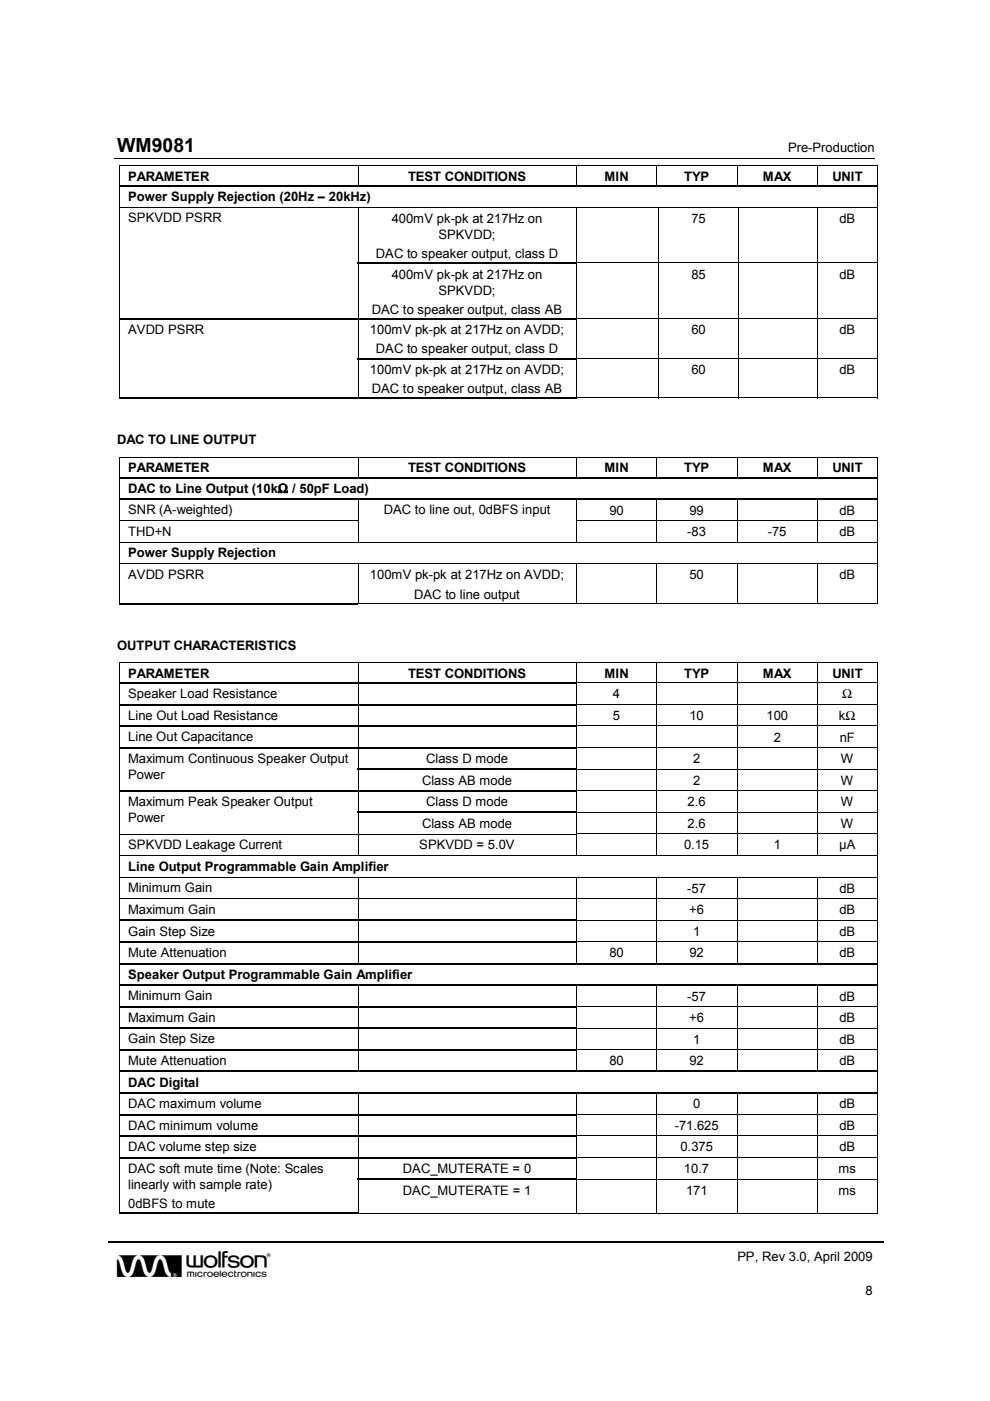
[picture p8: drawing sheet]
<svg xmlns="http://www.w3.org/2000/svg" width="210mm" height="297mm" viewBox="0 0 210 297" stroke-linecap="round" stroke-linejoin="round" font-family="sans-serif">
<defs><g id="words">
<text font-size="6.9" x="24.8" y="270.7">w</text>
<text font-size="4.1" x="24.8" y="32.3">WM9081</text>
<g font-size="2.8">
<text x="167.1" y="32.3">Pre-Production</text>
<text x="27.2" y="38.3">PARAMETER</text>
<text x="86.5" y="38.3">TEST CONDITIONS</text>
<text x="128.2" y="38.3">MIN</text>
<text x="145.1" y="38.3">TYP</text>
<text x="161.8" y="38.3">MAX</text>
<text x="176.5" y="38.3">UNIT</text>
<text x="27.2" y="42.6">Power Supply Rejection (20Hz – 20kHz)</text>
<text x="27.2" y="47.2">SPKVDD PSRR</text>
<text x="83.1" y="47.2">400mV pk-pk at 217Hz on</text>
<text x="146.6" y="47.2">75</text>
<text x="178" y="47.2">dB</text>
<text x="93" y="50.6">SPKVDD;</text>
<text x="79.7" y="54.7">DAC to speaker output, class D</text>
<text x="83.1" y="59.1">400mV pk-pk at 217Hz on</text>
<text x="146.6" y="59.1">85</text>
<text x="178" y="59.1">dB</text>
<text x="93" y="62.5">SPKVDD;</text>
<text x="27.2" y="70.8">AVDD PSRR</text>
<text x="78.4" y="70.9">100mV pk-pk at 217Hz on AVDD;</text>
<text x="78.9" y="66.5">DAC to speaker output, class AB</text>
<text x="146.6" y="70.9">60</text>
<text x="178" y="70.9">dB</text>
<text x="79.7" y="74.9">DAC to speaker output, class D</text>
<text x="78.4" y="79.3">100mV pk-pk at 217Hz on AVDD;</text>
<text x="78.9" y="83.4">DAC to speaker output, class AB</text>
<text x="146.6" y="79.3">60</text>
<text x="178" y="79.3">dB</text>
<text x="24.8" y="94.2">DAC TO LINE OUTPUT</text>
<text x="27.2" y="100.2">PARAMETER</text>
<text x="86.5" y="100.2">TEST CONDITIONS</text>
<text x="128.2" y="100.2">MIN</text>
<text x="145.1" y="100.2">TYP</text>
<text x="161.8" y="100.2">MAX</text>
<text x="176.5" y="100.2">UNIT</text>
<text x="27.2" y="104.5">DAC to Line Output (10kΩ / 50pF Load)</text>
<text x="27.2" y="109.1">SNR (A-weighted)</text>
<text x="27.2" y="113.6">THD+N</text>
<text x="81.4" y="109.1">DAC to line out, 0dBFS input</text>
<text x="129.2" y="109.1">90</text>
<text x="145.7" y="113.7">-83</text>
<text x="146.2" y="109.1">99</text>
<text x="162.8" y="113.7">-75</text>
<text x="178" y="109.1">dB</text>
<text x="178" y="113.7">dB</text>
<text x="27.2" y="118.2">Power Supply Rejection</text>
<text x="27.2" y="122.8">AVDD PSRR</text>
<text x="78.4" y="122.8">100mV pk-pk at 217Hz on AVDD;</text>
<text x="146.2" y="122.8">50</text>
<text x="178" y="122.8">dB</text>
<text x="87.8" y="126.9">DAC to line output</text>
<text x="24.8" y="137.8">OUTPUT CHARACTERISTICS</text>
<text x="27.2" y="143.7">PARAMETER</text>
<text x="86.5" y="143.7">TEST CONDITIONS</text>
<text x="128.2" y="143.7">MIN</text>
<text x="145.1" y="143.7">TYP</text>
<text x="161.8" y="143.7">MAX</text>
<text x="176.5" y="143.7">UNIT</text>
<text x="27.2" y="148">Speaker Load Resistance</text>
<text x="130" y="148.1">4</text>
<text x="178.6" y="148.1">Ω</text>
<text x="27.2" y="152.6">Line Out Load Resistance</text>
<text x="130" y="152.7">5</text>
<text x="146.2" y="152.7">10</text>
<text x="162.5" y="152.7">100</text>
<text x="177.9" y="152.7">kΩ</text>
<text x="27.2" y="157.2">Line Out Capacitance</text>
<text x="27.2" y="161.8">Maximum Continuous Speaker Output</text>
<text x="90.3" y="161.8">Class D mode</text>
<text x="147" y="161.8">2</text>
<text x="164" y="157.2">2</text>
<text x="178.1" y="157.2">nF</text>
<text x="178.3" y="161.8">W</text>
<text x="27.2" y="165.2">Power</text>
<text x="89.5" y="166.4">Class AB mode</text>
<text x="147" y="166.4">2</text>
<text x="178.3" y="166.4">W</text>
<text x="27.2" y="170.9">Maximum Peak Speaker Output</text>
<text x="90.3" y="170.9">Class D mode</text>
<text x="145.8" y="170.9">2.6</text>
<text x="178.3" y="170.9">W</text>
<text x="27.2" y="174.3">Power</text>
<text x="89.5" y="175.5">Class AB mode</text>
<text x="145.8" y="175.5">2.6</text>
<text x="178.3" y="175.5">W</text>
<text x="27.2" y="180">SPKVDD Leakage Current</text>
<text x="27.2" y="184.6">Line Output Programmable Gain Amplifier</text>
<text x="88.9" y="180.1">SPKVDD = 5.0V</text>
<text x="145" y="180.1">0.15</text>
<text x="164" y="180.1">1</text>
<text x="177.9" y="180.1">μA</text>
<text x="27.2" y="189.2">Minimum Gain</text>
<text x="145.7" y="189.2">-57</text>
<text x="178" y="189.2">dB</text>
<text x="27.2" y="193.8">Maximum Gain</text>
<text x="146.1" y="193.8">+6</text>
<text x="178" y="193.8">dB</text>
<text x="27.2" y="198.4">Gain Step Size</text>
<text x="27.2" y="202.9">Mute Attenuation</text>
<text x="129.2" y="203">80</text>
<text x="146.2" y="202.9">92</text>
<text x="147" y="198.4">1</text>
<text x="178" y="198.4">dB</text>
<text x="178" y="203">dB</text>
<text x="27.2" y="207.5">Speaker Output Programmable Gain Amplifier</text>
<text x="27.2" y="212.1">Minimum Gain</text>
<text x="145.7" y="212.1">-57</text>
<text x="178" y="212.1">dB</text>
<text x="27.2" y="216.7">Maximum Gain</text>
<text x="27.2" y="221.2">Gain Step Size</text>
<text x="146.1" y="216.7">+6</text>
<text x="147" y="221.3">1</text>
<text x="178" y="216.7">dB</text>
<text x="178" y="221.3">dB</text>
<text x="27.2" y="225.8">Mute Attenuation</text>
<text x="129.2" y="225.8">80</text>
<text x="146.2" y="225.8">92</text>
<text x="178" y="225.8">dB</text>
<text x="27.2" y="230.4">DAC Digital</text>
<text x="27.2" y="234.9">DAC maximum volume</text>
<text x="27.2" y="239.5">DAC minimum volume</text>
<text x="143" y="239.6">-71.625</text>
<text x="147" y="235">0</text>
<text x="178" y="239.6">dB</text>
<text x="178" y="235">dB</text>
<text x="27.2" y="244.1">DAC volume step size</text>
<text x="144.3" y="244.1">0.375</text>
<text x="178" y="244.1">dB</text>
<text x="27.2" y="248.7">DAC soft mute time (Note: Scales</text>
<text x="85.4" y="248.7">DAC_MUTERATE = 0</text>
<text x="145" y="248.7">10.7</text>
<text x="177.8" y="248.7">ms</text>
<text x="27.2" y="252.1">linearly with sample rate)</text>
<text x="27.2" y="256.2">0dBFS to mute</text>
<text x="85.4" y="253.3">DAC_MUTERATE = 1</text>
<text x="145.5" y="253.3">171</text>
<text x="177.8" y="253.3">ms</text>
<text x="156.3" y="267.3">PP, Rev 3.0, April 2009</text>
<text x="183.5" y="274.5">8</text>
</g>
</g></defs>
<g fill="none" stroke="#000" stroke-width=".21">
<path d="M24.3 33.6h161.2M25.2 35.1h160.9M25.3 35.2v4M25.3 39.5v4.4M75.9 35.2v4M122.2 35.2v4M139.2 35.2v4M156.3 35.2v4M173.3 35.2v4M186 35.2v4M186 39.5v4.4M25.2 44h160.9"/>
<path d="M25.3 44.1v11.6M25.3 55.9v11.6M75.9 44.1v11.6M75.9 55.9v11.6M122.2 44.1v11.6M122.2 55.9v11.6M122.3 55.8h17.2M139.6 44.1v11.6M139.6 55.9v11.6M139.7 55.8h16.8M156.6 44.1v11.6M156.6 55.9v11.6"/>
<path d="M156.7 55.8h16.5M173.3 44.1v11.6M173.3 55.9v11.6M173.4 55.8h12.5M186 44.1v11.6M186 55.9v11.6M25.3 67.7v8.2M25.3 76.2v8.1M75.9 67.7v8.2M75.9 76.2v8.1M122.2 67.7v8.2M122.2 76.2v8.3"/>
<path d="M122.3 67.6h17.2M122.3 76h17.2M139.6 67.7v8.2M139.6 76.2v8.3M139.7 67.6h16.8M139.7 76h16.8M156.6 67.7v8.2M156.6 76.2v8.3M156.7 67.6h16.5M156.7 76h16.5M173.3 67.7v8.2M173.3 76.2v8.3"/>
<path d="M173.4 67.6h12.5M173.4 76h12.5M186 67.7v8.2M186 76.2v8.3M25.2 97h160.9M25.3 97.1v4M75.9 97.1v4M122.1 84.4h17.4M122.2 97.1v4M139.2 97.1v4M139.7 84.4h16.8M156.3 97.1v4"/>
<path d="M156.7 84.4h16.5M173.3 97.1v4M173.4 84.4h12.5M186 97.1v4M25.2 110.4h50.8M25.2 115h160.9M25.2 119.6h160.9M25.3 101.4v4.3M25.3 106v4.3M25.3 110.5v4.4M25.3 115.1v4.4M25.3 119.7v8.1"/>
<path d="M75.9 106v4.3M75.9 110.5v4.4M75.9 119.7v8.3M122.2 106v4.3M122.2 110.5v4.4M122.2 119.7v8.3M122.3 110.4h16.8M139.2 106v4.3M139.2 110.5v4.4M139.2 119.7v8.3M139.3 110.4h16.9M156.3 106v4.3"/>
<path d="M156.3 110.5v4.4M156.3 119.7v8.3M156.4 110.4h16.8M173.3 106v4.3M173.3 110.5v4.4M173.3 119.7v8.3M173.4 110.4h12.5M186 101.4v4.3M186 106v4.3M186 110.5v4.4M186 115.1v4.4M186 119.7v8.3"/>
<path d="M75.9 127.9h46.2M122.3 127.9h16.8M139.3 127.9h16.9M156.4 127.9h16.8M173.4 127.9h12.5M25.2 140.5h160.9M25.3 140.6v4.1M25.3 144.9v4.4M25.3 149.5v4.3M25.3 154.1v4.3M25.3 158.7v4.3M75.9 140.6v4.1"/>
<path d="M75.9 144.9v4.4M75.9 149.5v4.3M75.9 154.1v4.3M75.9 158.7v4.3M122.2 140.6v4.1M122.2 144.9v4.4M122.2 149.5v4.3M122.2 154.1v4.3M122.2 158.7v4.3M122.3 144.8h16.8M122.3 149.4h16.8M122.3 153.9h16.8"/>
<path d="M122.3 158.5h16.8M139.2 140.6v4.1M139.2 144.9v4.4M139.2 149.5v4.3M139.2 154.1v4.3M139.2 158.7v4.3M139.3 144.8h16.9M139.3 149.4h16.9M139.3 153.9h16.9M139.3 158.5h16.9M156.3 140.6v4.1M156.3 144.9v4.4"/>
<path d="M156.3 149.5v4.3M156.3 154.1v4.3M156.3 158.7v4.3M156.4 144.8h16.8M156.4 149.4h16.8M156.4 153.9h16.8M156.4 158.5h16.8M173.3 140.6v4.1M173.3 144.9v4.4M173.3 149.5v4.3M173.3 154.1v4.3M173.3 158.7v4.3"/>
<path d="M173.4 144.8h12.5M173.4 149.4h12.5M173.4 153.9h12.5M173.4 158.5h12.5M186 140.6v4.1M186 144.9v4.4M186 149.5v4.3M186 154.1v4.3M186 158.7v4.3M25.3 163.2v4.4M25.3 167.8v4.3M25.3 172.4v4.3"/>
<path d="M25.3 177v4.3M75.9 163.2v4.4M75.9 167.8v4.3M75.9 172.4v4.3M75.9 177v4.3M122.2 163.2v4.4M122.2 167.8v4.3M122.2 172.4v4.3M122.2 177v4.3M122.3 163.1h16.8M122.3 167.6h16.8M122.3 172.2h16.8"/>
<path d="M139.1 176.8h-113.9M139.2 163.2v4.4M139.2 167.8v4.3M139.2 172.4v4.3M139.2 177v4.3M139.3 163.1h16.9M139.3 167.6h16.9M139.3 172.2h16.9M139.3 176.8h16.9M156.3 163.2v4.4M156.3 167.8v4.3M156.3 172.4v4.3"/>
<path d="M156.3 177v4.3M156.4 163.1h16.8M156.4 167.6h16.8M156.4 172.2h16.8M156.4 176.8h16.8M173.3 163.2v4.4M173.3 167.8v4.3M173.3 172.4v4.3M173.3 177v4.3M173.4 163.1h12.5M173.4 167.6h12.5M173.4 172.2h12.5"/>
<path d="M173.4 176.8h12.5M186 163.2v4.4M186 167.8v4.3M186 172.4v4.3M186 177v4.3M25.2 181.4h160.9M25.2 186h160.9M25.3 181.5v4.4M25.3 186.1v4.4M25.3 190.7v4.3M25.3 195.3v4.3M25.3 199.9v4.3"/>
<path d="M75.9 186.1v4.4M75.9 190.7v4.3M75.9 195.3v4.3M75.9 199.9v4.3M122.2 186.1v4.4M122.2 190.7v4.3M122.2 195.3v4.3M122.2 199.9v4.3M122.3 195.1h16.8M122.3 199.7h16.8M139.1 190.5l-113.9 .1M139.2 186.1v4.4"/>
<path d="M139.2 190.7v4.3M139.2 195.3v4.3M139.2 199.9v4.3M139.3 190.5h16.9M139.3 195.1h16.9M139.3 199.7h16.9M156.3 186.1v4.4M156.3 190.7v4.3M156.3 195.3v4.3M156.3 199.9v4.3M156.4 190.5h16.8M156.4 195.1h16.8"/>
<path d="M156.4 199.7h16.8M173.3 186.1v4.4M173.3 190.7v4.3M173.3 195.3v4.3M173.3 199.9v4.3M173.4 190.5h12.5M173.4 195.1h12.5M173.4 199.7h12.5M186 181.5v4.4M186 186.1v4.4M186 190.7v4.3M186 195.3v4.3"/>
<path d="M186 199.9v4.3M25.3 204.4v4.3M25.3 209v4.3M25.3 213.6v4.3M25.3 218.1v4.4M75.9 209v4.3M75.9 213.6v4.3M75.9 218.1v4.4M122.2 209v4.3M122.2 213.6v4.3M122.2 218.1v4.4M122.3 213.4h16.8"/>
<path d="M122.3 218h16.8M139.2 209v4.3M139.2 213.6v4.3M139.2 218.1v4.4M139.3 213.4h16.9M139.3 218h16.9M156.3 209v4.3M156.3 213.6v4.3M156.3 218.1v4.4M156.4 213.4h16.8M156.4 218h16.8M173.3 209v4.3"/>
<path d="M173.3 213.6v4.3M173.3 218.1v4.4M173.4 213.4h12.5M173.4 218h12.5M186 204.4v4.3M186 209v4.3M186 213.6v4.3M186 218.1v4.4M25.3 222.7v4.3M25.3 227.3v4.3M25.3 231.9v4.3M25.3 236.4v4.3"/>
<path d="M75.9 222.7v4.3M75.9 231.9v4.3M75.9 236.4v4.3M122.2 222.7v4.3M122.2 231.9v4.3M122.2 236.4v4.3M122.3 222.5h16.8M122.3 236.3h16.8M139.2 222.7v4.3M139.2 231.9v4.3M139.2 236.4v4.3M139.3 222.5h16.9"/>
<path d="M139.3 236.3h16.9M156.3 222.7v4.3M156.3 231.9v4.3M156.3 236.4v4.3M156.4 222.5h16.8M156.4 236.3h16.8M173.3 222.7v4.3M173.3 231.9v4.3M173.3 236.4v4.3M173.4 222.5h12.5M173.4 236.3h12.5M186 222.7v4.3"/>
<path d="M186 227.3v4.3M186 231.9v4.3M186 236.4v4.3M25.3 241v4.3M25.3 245.6v4.3M25.3 250.1v7M75.9 257.2h46.2M75.9 241v4.3M75.9 245.6v4.3M75.9 250.1v7.2M122.2 241v4.3M122.2 245.6v4.3"/>
<path d="M122.2 250.1v7.2M122.3 240.8h16.8M122.3 245.4h16.8M122.3 250h16.8M122.3 257.2h16.8M139.2 241v4.3M139.2 245.6v4.3M139.2 250.1v7.2M139.3 240.8h16.9M139.3 245.4h16.9M139.3 250h16.9M139.3 257.2h16.9"/>
<path d="M156.3 241v4.3M156.3 245.6v4.3M156.3 250.1v7.2M156.4 240.8h16.8M156.4 245.4h16.8M156.4 250h16.8M156.4 257.2h16.8M173.3 241v4.3M173.3 245.6v4.3M173.3 250.1v7.2M173.4 240.8h12.5M173.4 245.4h12.5"/>
<path d="M173.4 250h12.5M173.4 257.2h12.5M186 241v4.3M186 245.6v4.3M186 250.1v7.2"/>
</g>
<path d="M23 263.3h164.4" fill="none" stroke="#000" stroke-width=".3"/>
<g fill="#000">
<path d="M25.2 35h.2v.2h-.2zM185.9 35h.2v.2h-.2zM25.2 55.7h.2v.2h-.2zM139.5 55.7h.2v.2h-.2zM156.5 55.7h.2v.2h-.2zM173.2 55.7h.2v.2h-.2zM185.9 55.7h.2v.2h-.2zM25.2 75.9h.2v.3h-.2zM139.5 67.5h.2v.2h-.2zM139.5 75.9h.2v.3h-.2zM156.5 67.5h.2v.2h-.2zM156.5 75.9h.2v.3h-.2z"/>
<path d="M173.2 67.5h.2v.2h-.2zM173.2 75.9h.2v.3h-.2zM185.9 67.5h.2v.2h-.2zM185.9 75.9h.2v.3h-.2zM25.2 96.9h.2v.2h-.2zM185.9 84.3h.2v.2h-.2zM185.9 96.9h.2v.2h-.2zM122.1 110.3h.2v.2h-.2zM139.1 110.3h.2v.2h-.2zM156.2 110.3h.2v.2h-.2zM173.2 110.3h.2v.2h-.2zM185.9 110.3h.2v.2h-.2z"/>
<path d="M185.9 127.8h.2v.2h-.2zM25.2 140.5h.2v.1h-.2zM139.1 144.7h.2v.2h-.2zM139.1 149.3h.2v.2h-.2zM139.1 153.8h.2v.3h-.2zM139.1 158.4h.2v.3h-.2zM156.2 144.7h.2v.2h-.2zM156.2 149.3h.2v.2h-.2zM156.2 153.8h.2v.3h-.2zM156.2 158.4h.2v.3h-.2zM173.2 144.7h.2v.2h-.2zM173.2 149.3h.2v.2h-.2z"/>
<path d="M173.2 153.8h.2v.3h-.2zM173.2 158.4h.2v.3h-.2zM185.9 140.5h.2v.1h-.2zM185.9 144.7h.2v.2h-.2zM185.9 149.3h.2v.2h-.2zM185.9 153.8h.2v.3h-.2zM185.9 158.4h.2v.3h-.2zM25.2 163h.2v.2h-.2zM25.2 172.1h.2v.3h-.2zM139.1 163h.2v.2h-.2zM139.1 167.6h.2v.2h-.2zM139.1 172.1h.2v.3h-.2z"/>
<path d="M139.1 176.7h.2v.3h-.2zM156.2 163h.2v.2h-.2zM156.2 167.6h.2v.2h-.2zM156.2 172.1h.2v.3h-.2zM156.2 176.7h.2v.3h-.2zM173.2 163h.2v.2h-.2zM173.2 167.6h.2v.2h-.2zM173.2 172.1h.2v.3h-.2zM173.2 176.7h.2v.3h-.2zM185.9 163h.2v.2h-.2zM185.9 167.6h.2v.2h-.2zM185.9 172.1h.2v.3h-.2z"/>
<path d="M185.9 176.7h.2v.3h-.2zM139.1 190.5h.2v.2h-.2zM139.1 195h.2v.3h-.2zM139.1 199.6h.2v.3h-.2zM156.2 190.5h.2v.2h-.2zM156.2 195h.2v.3h-.2zM156.2 199.6h.2v.3h-.2zM173.2 190.5h.2v.2h-.2zM173.2 195h.2v.3h-.2zM173.2 199.6h.2v.3h-.2zM185.9 190.5h.2v.2h-.2zM185.9 195h.2v.3h-.2z"/>
<path d="M185.9 199.6h.2v.3h-.2zM139.1 213.3h.2v.3h-.2zM139.1 217.9h.2v.2h-.2zM156.2 213.3h.2v.3h-.2zM156.2 217.9h.2v.2h-.2zM173.2 213.3h.2v.3h-.2zM173.2 217.9h.2v.2h-.2zM185.9 213.3h.2v.3h-.2zM185.9 217.9h.2v.2h-.2zM139.1 222.5h.2v.2h-.2zM139.1 236.2h.2v.2h-.2zM156.2 222.5h.2v.2h-.2z"/>
<path d="M156.2 236.2h.2v.2h-.2zM173.2 222.5h.2v.2h-.2zM173.2 236.2h.2v.2h-.2zM185.9 222.5h.2v.2h-.2zM185.9 236.2h.2v.2h-.2zM25.2 249.9h.2v.2h-.2zM139.1 240.7h.2v.3h-.2zM139.1 245.3h.2v.3h-.2zM139.1 249.9h.2v.2h-.2zM156.2 240.7h.2v.3h-.2zM156.2 245.3h.2v.3h-.2zM156.2 249.9h.2v.2h-.2z"/>
<path d="M173.2 240.7h.2v.3h-.2zM173.2 245.3h.2v.3h-.2zM173.2 249.9h.2v.2h-.2zM185.9 240.7h.2v.3h-.2zM185.9 245.3h.2v.3h-.2zM185.9 249.9h.2v.2h-.2zM185.9 257.1h.2v.2h-.2z"/>
</g>
<g fill="none" stroke="#000" stroke-width=".25">
<path d="M25.2 39.4h160.9M75.9 55.8h46.4M25.2 67.6h97.1M75.9 76h46.4M25.2 84.4h96.9M25.2 101.3h160.9M25.2 105.8h160.9M25.2 128h50.7M25.2 144.8h97.1M25.2 149.4h97.1M25.2 154h97.1M25.2 158.5h97.1"/>
<path d="M25.2 167.7h97.1M75.9 163.1h46.4M75.9 172.3h46.4M25.2 195.2h97.1M25.2 199.7h97.1M25.2 204.3h160.9M25.2 208.9h160.9M25.2 213.4h97.1M25.2 218h97.1M25.2 222.6h97.1M25.2 227.2h160.9M25.2 231.7h160.9"/>
<path d="M25.2 236.3h97.1M25.2 240.9h97.1M25.2 245.4h97.1M25.2 257.3h50.7M75.9 250h46.4"/>
</g>
<use href="#words"/>
</svg>
